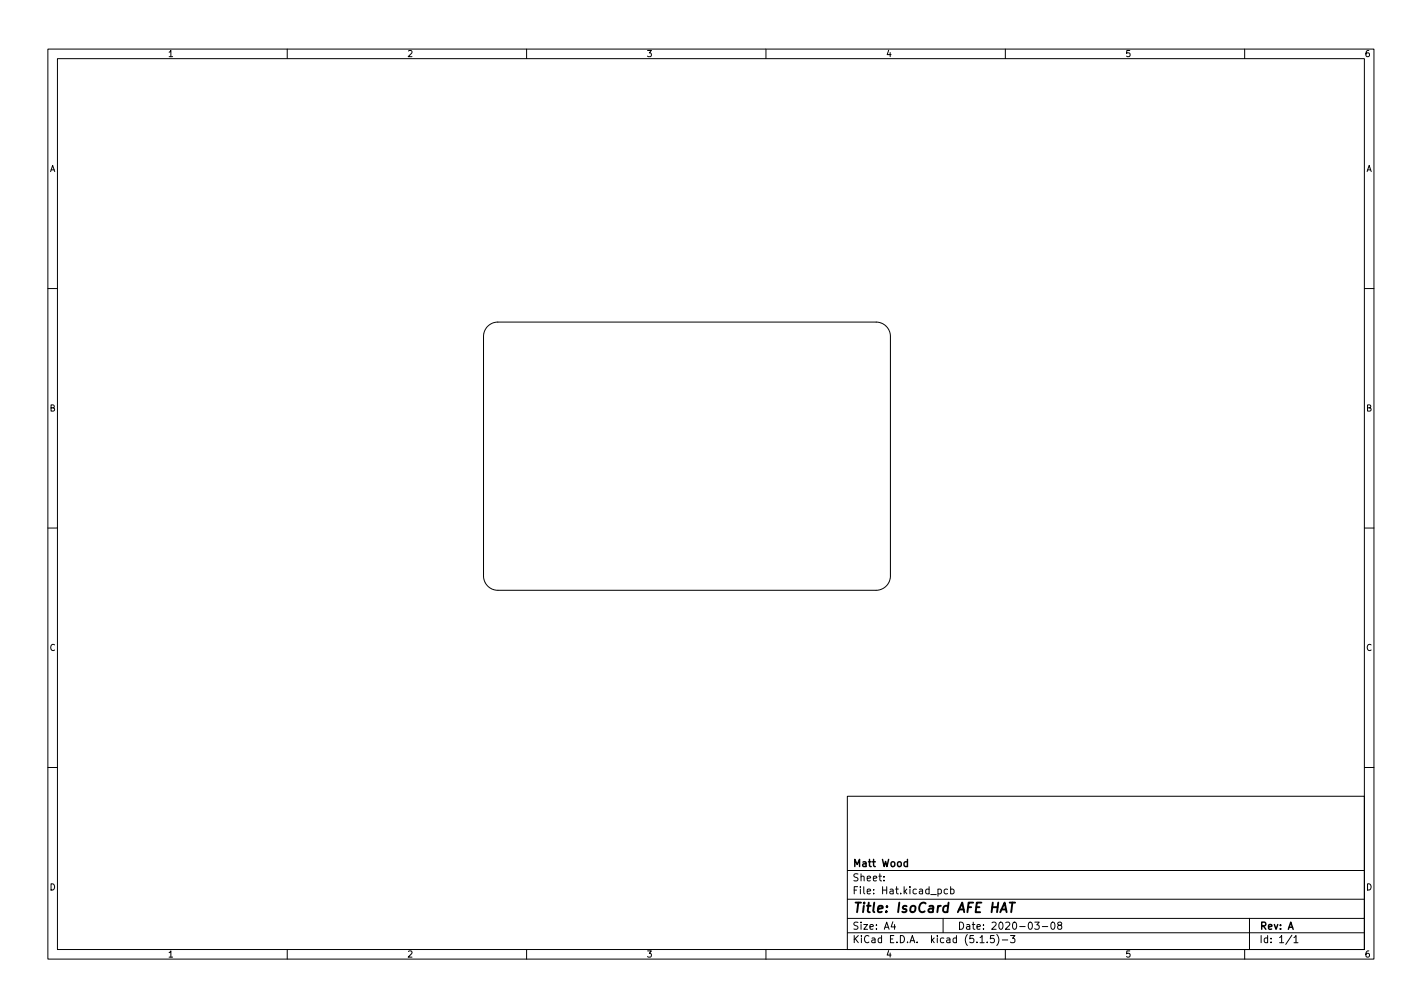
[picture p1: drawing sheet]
<svg xmlns="http://www.w3.org/2000/svg" width="297mm" height="210mm" viewBox="0 0 297 210" stroke-linecap="round" stroke-linejoin="round" font-family="sans-serif">
<defs><g id="words">
<text font-size="2.8" x="178" y="190.6">Title: IsoCard AFE HAT</text>
<g font-size="2.1">
<text x="178" y="184">Sheet:</text>
<text x="178" y="181">Matt Wood</text>
<text x="178" y="186.7">File: Hat.kicad_pcb</text>
<text x="178" y="196.9">KiCad E.D.A. kicad (5.1.5)-3</text>
<text x="178" y="194.1">Size: A4</text>
<text x="200" y="194.1">Date: 2020-03-08</text>
<text x="263" y="194.1">Rev: A</text>
<text x="263" y="196.9">Id: 1/1</text>
</g>
<g font-size="1.8">
<text x="35" y="11.9">1</text>
<text x="85" y="11.9">2</text>
<text x="135" y="11.9">3</text>
<text x="185" y="11.9">4</text>
<text x="235" y="11.9">5</text>
<text x="285" y="11.9">6</text>
<text x="10.3" y="35.9">A</text>
<text x="285.3" y="35.9">A</text>
<text x="10.3" y="85.9">B</text>
<text x="285.3" y="85.9">B</text>
<text x="10.3" y="135.9">C</text>
<text x="285.3" y="135.9">C</text>
<text x="10.3" y="185.9">D</text>
<text x="285.3" y="185.9">D</text>
<text x="35" y="199.9">1</text>
<text x="85" y="199.9">2</text>
<text x="135" y="199.9">3</text>
<text x="185" y="199.9">4</text>
<text x="235" y="199.9">5</text>
<text x="285" y="199.9">6</text>
</g>
</g></defs>
<g fill="none" stroke="#000" stroke-width=".21">
<path d="M10 10.2h277v190.1h-277zM12 12.2h273v186.1h-273zM60 10.2v2M110 10.2v2M160 10.2v2M210 10.2v2M260 10.2v2M10 60.2h2M101.9 68.1a3 3 0 0 1 2.1-.9h79a3 3 0 0 1 3 3v50a3 3 0 0 1-3 3h-79a3 3 0 0 1-3-3v-50a3 3 0 0 1 .9-2.1zM285 60.2h2M10 110.2h2M285 110.2h2"/>
<path d="M10 160.2h2M177 166.3h108v32h-108zM285 160.2h2M60 198.3v2M110 198.3v2M160 198.3v2M177 194.8h108M177 191.8h108M177 187.8h108M177 181.8h108M184.6 183.8v.1M184.6 183v.1"/>
<path d="M186.5 192.5l-.4 1h1M186.9 193v1M195.9 185.7l.5-.1 .2 .3-.1 .7h-.6M197 191.8v3M197.9 185.7l-.4-.1-.3 .3 .2 .7h.5M198.6 185.7l.4-.1 .3 .3-.2 .7h-.5M198.6 185.1v1.5M204.7 196.8h.9M206.2 196.7v.1M207.6 195.3h-.7v.7l.2-.1 .5 .1 .1 .2-.1 .5-.2 .1-.5-.1M208.2 195.1a1.72 1.72 0 0 1 0 2.3M209.4 196.3h1.1"/>
<path d="M210 198.3v2M211.1 195.3h.9l-.5 .6 .4 .1v.7l-.2 .1-.6-.1M216.1 192.5h1l-.5 .6 .4 .1v.7l-.2 .1-.7-.1M217.7 193.5h1.2M219.6 192.7l.3-.2a.8 .8 0 0 1 .5 .8 .8 .8 0 0 1-.5 .7l-.3-.1-.1-.4zM221.2 193.2l-.3-.3 .1-.2 .2-.2 .4 .1 .2 .2-.1 .2-.6 .2-.2 .3 .1 .4 .2 .1h.3l.3-.3-.1-.4-.2-.1M260 198.3v2M261 191.8v6.5M269.9 195.3l-1.3 1.9M270.3 195.8l.4-.5v1.5M270.3 196.8h.8"/>
</g>
<path d="M208.9 190.5l1-2 .4 2M209.2 189.9h1M210.9 188.5h1.1M211.5 188.5l-.3 2" fill="none" stroke="#000" stroke-width=".4"/>
<path d="M189.6 179.4v1.5M189.6 180l-.5-.1-.3 .3 .2 .7h.6" fill="none" stroke="#000" stroke-width=".3"/>
<use href="#words"/>
</svg>
